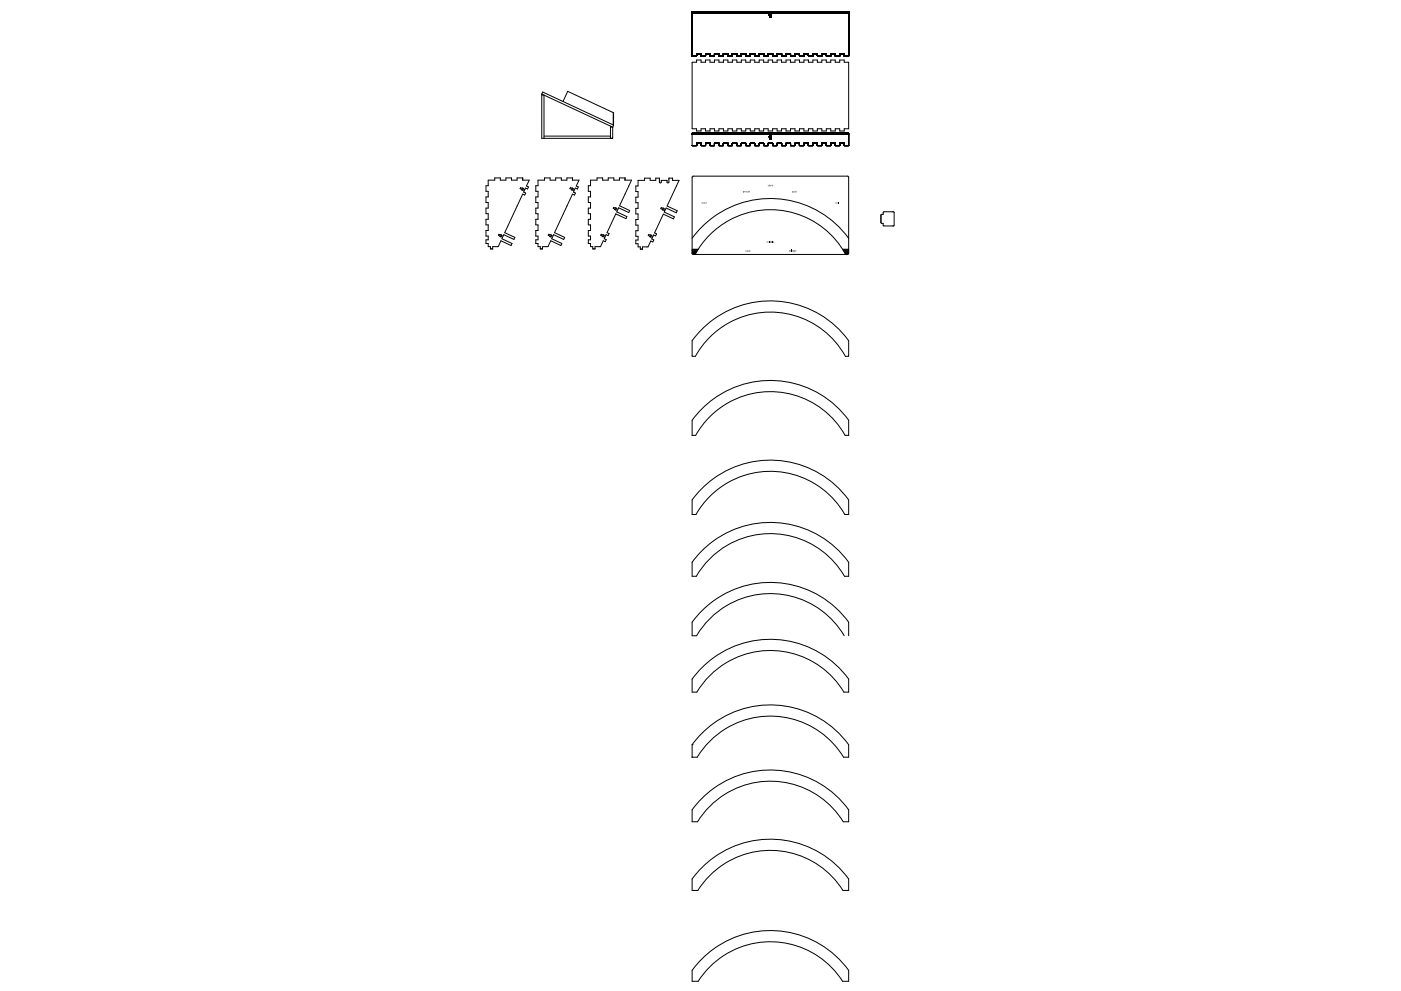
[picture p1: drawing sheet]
<svg xmlns="http://www.w3.org/2000/svg" width="420mm" height="297mm" viewBox="0 0 420 297" stroke-linecap="round" stroke-linejoin="round" font-family="sans-serif">
<g fill="none" stroke="#000" stroke-width=".3">
<path d="M207.6 3.5h23.3v1.7h.3l.1-.6-.1-1.1h23.3v13.2h-1.3v-.6h-1.4v.6h-1.3v-.6h-1.4v.6h-1.3v-.6h-1.3v.6h-1.4v-.6h-1.3v.6h-1.4v-.6h-1.3v.6h-1.3v-.6h-1.4v.6h-1.3v-.6h-1.4v.6h-1.3v-.6h-1.3v.6h-1.4v-.6h-1.3v.6h-1.4v-.6h-1.3v.6h-1.4v-.6h-1.3v.6h-1.3v-.6h-1.4v.6h-1.3v-.6h-1.4v.6h-1.3v-.6h-1.3v.6h-1.4v-.6h-1.3v.6h-1.4v-.6h-1.3v.6h-1.4v-.6h-1.3v.6h-1.3zM207.6 18.7h1.3v-.7h1.3v.7h1.4v-.7h1.3v.7h1.4v-.7h1.3v.7h1.4v-.7h1.3v.7h1.3v-.7h1.4v.7h1.3v-.7h1.4v.7h1.3v-.7h1.3v.7h1.4v-.7h1.3v.7h1.4v-.7h1.3v.7h1.4v-.7h1.3v.7h1.3v-.7h1.4v.7h1.3v-.7h1.4v.7h1.3v-.7h1.3v.7h1.4v-.7h1.3v.7h1.4v-.7h1.3v.7h1.3v-.7h1.4v.7h1.3v-.7h1.4v.7h1.3v19.9h-1.3v.7h-1.4v-.7h-1.3v.7h-1.4v-.7h-1.3v.7h-1.3v-.7h-1.4v.7h-1.3v-.7h-1.4v.7h-1.3v-.7h-1.3v.7h-1.4v-.7h-1.3v.7h-1.4v-.7h-1.3v.7h-1.3v-.7h-1.4v.7h-1.3v-.7h-1.4v.7h-1.3v-.7h-1.4v.7h-1.3v-.7h-1.3v.7h-1.4v-.7h-1.3v.7h-1.4v-.7h-1.3v.7h-1.3v-.7h-1.4v.7h-1.3v-.7h-1.4v.7h-1.3v-.7h-1.4v.7h-1.3v-.7h-1.3zM207.6 3.8h46.9M162.5 28.2v13.3h21.2M162.5 28.2l.3-.6 21.2 9.9-.3 .6M162.5 28.5h.6v13M162.5 28.2l21.2 9.9M168.8 30.4l1.5-3 13.7 6.4-.1 3.6M183.1 38.1h.6v3.4h-.6zM183.1 37.8v.3M207.6 40h23.3v1.7h.3l.1-.6-.1-1.1h23.3v3.6h-1.3v-.6h-1.4v.6h-1.3v-.6h-1.4v.6h-1.3v-.6h-1.3v.6h-1.4v-.6h-1.3v.6h-1.4v-.6h-1.3v.6h-1.3v-.6h-1.4v.6h-1.3v-.6h-1.4v.6h-1.3v-.6h-1.3v.6h-1.4v-.6h-1.3v.6h-1.4v-.6h-1.3v.6h-1.4v-.6h-1.3v.6h-1.3v-.6h-1.4v.6h-1.3v-.6h-1.4v.6h-1.3v-.6h-1.3v.6h-1.4v-.6h-1.3v.6h-1.4v-.6h-1.3v.6h-1.4v-.6h-1.3v.6h-1.3zM146.4 54h2v-.7h1.6v.7h1.7v-.7h1.7v.7h1.7v-.7h1.7v.7h1.9l-.8 1.8 .6 .2-.3 .6-.6-.2-.2 .4-1.3-.6-.1 .3 1.2 .6-.2 .5 .6 .3-.2 .6-.6-.3-5.4 11.5 3 1.5-.3 .6-3-1.5-.2 .5-.7-.5-.6-.1-.1 .3 1.2 .6-.2 .5 3.1 1.4-.3 .6-3.1-1.4-.8 1.7h-1.6v.7h-.7v-.7h-.7v-.9h-.7v-1.1h.7v-1.1h-.7v-1.7h.7v-1.7h-.7v-1.7h.7v-1.6h-.7v-1.7h.7v-1.7h-.7v-1.7h.7v-1.7h-.7v-1.6h.7z"/>
<path d="M161.4 54h1.9v-.7h1.7v.7h1.7v-.7h1.6v.7h1.7v-.7h1.7v.7h1.9l-.8 1.8 .6 .2-.3 .6-.6-.2-.2 .4-1.2-.6-.2 .3 1.3 .6-.2 .5 .6 .3-.3 .6-.6-.3-5.4 11.5 3 1.5-.2 .6-3.1-1.5-.2 .5-.7-.5-.5-.1-.2 .3 1.3 .6-.2 .5 3 1.4-.3 .6-3-1.4-.9 1.7h-1.6v.7h-.7v-.7h-.6v-.9h-.7v-1.1h.7v-1.1h-.7v-1.7h.7v-1.7h-.7v-1.7h.7v-1.6h-.7v-1.7h.7v-1.7h-.7v-1.7h.7v-1.7h-.7v-1.6h.7zM163.1 40.8h20v.7M177.1 54h2v-.7h1.6v.7h1.7v-.7h1.7v.7h1.7v-.7h1.6v.7h2l-3.6 7.7 3 1.4-.2 .6-3.1-1.4-.2 .4-.7-.4-.5-.1-.2 .3 1.3 .6-.2 .4 3 1.4-.3 .6-3-1.4-2.6 5.6 .6 .3-.3 .6-.6-.3-.2 .5-1.3-.6-.1 .3 1.2 .6-.2 .5 .6 .2-.3 .7-.6-.3-.8 1.7h-1.7v.7h-.6v-.7h-.7v-.9h-.7v-1.1h.7v-1.1h-.7v-1.7h.7v-1.7h-.7v-1.7h.7v-1.6h-.7v-1.7h.7v-1.7h-.7v-1.7h.7v-1.7h-.7v-1.6h.7zM191.4 54.1h1.9v-.7h1.7v.7h1.7v-.7h1.1v1.2l.2 .2 .3-.1v-.6h1.7l.1 .6 .4 .1 .1-1.4h1.1v.7h1.9l-3.5 7.7 3 1.4-.3 .6-3-1.4-.2 .4-.7-.5-.6-.1-.1 .3 1.2 .6-.2 .5 3.1 1.4-.3 .6-3.1-1.4-2.6 5.6 .6 .3-.3 .6-.6-.3-.2 .5-1.2-.6-.2 .3 1.3 .6-.2 .4 .6 .3-.3 .6-.6-.3-.8 1.8h-1.7v.7h-.7v-.7h-.6v-.9h-.7v-1.1h.7v-1.2h-.7v-1.6h.7v-1.7h-.7v-1.7h.7v-1.7h-.7v-1.7h.7v-1.6h-.7v-1.7h.7v-1.7h-.7v-1.7h.7zM207.6 40.3h46.9M207.6 71.4a29.1 29.1 0 0 1 46.9 0M207.6 75.9v-22.8l.3-.3h46.4l.2 .3v22.8M207.6 75.9l.3 .4h46.3l.3-.4M207.6 74.7h1.8M207.6 74.9h1.7M207.6 75h1.6M207.6 75.3h1.4"/>
<path d="M207.6 75.5h1.3M207.6 75.6h1.2M207.6 75.8h1.1M207.6 75.2h1.5M207.6 76h1M207.6 76.1h.9M208.5 76.3a25.7 25.7 0 0 1 45.1 0M252.7 74.7h1.8M252.8 74.9h1.7M252.9 75h1.6M253 75.2h1.5M253.1 75.3h1.4"/>
<path d="M253.2 75.5h1.3M253.3 75.6h1.2M253.4 75.8h1.1M253.4 76h1.1M253.5 76.1h1M264.9 63.5h3.2v4.2h-3l-.2-.2v-.5l-.6-.1-.1-2.4 .7-.3zM210.5 98.7a29.1 29.1 0 0 1 44 3.4v4.6l-1 .1a25.7 25.7 0 0 0-45 0l-.9-.1v-4.6zM207.6 130.5h.1M207.6 130.5v-4.5a29.1 29.1 0 0 1 46.9 0v4.5M207.6 130.5h1a25.7 25.7 0 0 1 44.8 0h1.1M254.5 130.5h.1M210.5 146.4a29.1 29.1 0 0 1 44 3.4v4.4h-1.1a25.7 25.7 0 0 0-44.7 0h-1.1v-4.4z"/>
<path d="M210.5 165.1a29.1 29.1 0 0 1 44 3.4v4.2h-1.2a25.7 25.7 0 0 0-44.5 0h-1.2v-4.2zM253.2 190.6a25.7 25.7 0 0 0-44.3 0h-1.3v-4.1a29.1 29.1 0 0 1 46.9 0v4.1M210.5 200.1a29.1 29.1 0 0 1 44 3.5v3.9h-1.4a25.7 25.7 0 0 0-44.1 0h-1.4v-3.9zM210.5 219.8a29.1 29.1 0 0 1 44 3.4v3.8h-1.5a25.7 25.7 0 0 0-43.9 0h-1.5v-3.8zM207.6 223.2h.1M210.5 239.3a29.1 29.1 0 0 1 44 3.4v3.6h-1.6a25.7 25.7 0 0 0-43.7 0h-1.6v-3.6zM210.5 260a29.1 29.1 0 0 1 44 3.5v3.4h-1.7a25.7 25.7 0 0 0-43.5 0h-1.7v-3.4zM210.5 287.4a29.1 29.1 0 0 1 44 3.5v3.2h-1.8a25.7 25.7 0 0 0-43.3 0h-1.8v-3.2z"/>
</g>
<g fill="#000">
<path d="M222.9 57.6l-.1 .2zM222.8 57.3v.5zM222.9 57.5v.1zM222.8 57.3l.1 .3zM222.8 57.3l.1 .2zM223.3 57.3h.2l-.2 .4zM223.5 57.5h.4zM223.6 57.3l-.1 .2zM223.5 57.5l.1 .1zM223.6 57.4h.3zM224 57.3l.2 .1h-.2l.2 .1-.1 .2-.2-.1h.3zM224.3 57.5h.4z"/>
<path d="M224.4 57.3l-.1 .2zM224.3 57.5l.1 .1zM224.4 57.4h.3zM224.8 57.2l.1 .5zM230.3 55.4l.3 .1h-.3l.3 .2-.1 .1-.2-.1h.2zM230.7 55.6v.2zM231 55.5v.2zM231 55.5l-.1 .2zM231.1 55.4l.1 .3 .2-.3-.1 .4zM231.5 55.6h.3zM231.5 55.5v.1zM231.5 55.6v.2z"/>
<path d="M237.6 57.5v.1zM237.9 57.4v.2zM237.9 57.4l-.1 .1zM238 57.3l.1 .3 .2-.3v.4l-.3-.1zM238.4 57.2l.1 .5zM238.7 57.3l-.1 .2zM238.6 57.5l.1 .1zM238.7 57.5v.1zM210.5 60.5l.1 .6zM210.8 60.7l-.1 .2zM210.7 60.9l.1 .1zM210.8 60.9v.1z"/>
<path d="M211.1 60.7h.3v.4l-.1-.4-.2 .4zM211.6 60.9h.3zM211.6 60.7v.2zM211.6 60.9v.1zM211.6 60.8h.3zM223.5 75.1h.3l.1 .4-.2-.4-.2 .4zM224 75.3h.3zM224 75.1v.2zM224 75.3v.1zM224 75.2l.3 .1zM224.4 75.1l.3 .1h-.3l.1 .2 .2-.1-.1 .2zM224.8 74.9v.3l.3-.1v.4l-.2-.2-.1 .2z"/>
<path d="M230 72.4h.5v.4l-.1-.4-.1 .4-.2-.4-.1 .4zM230.6 72.4l.1 .4zM231 72.7l.1 .1zM231 72.2v.2zM231.1 72.2v.6zM231 72.4v.2zM231 72.4l.1 .4zM231 72.6l.1 .2zM231.5 72.7v.1zM231.5 72.2v.2zM231.5 72.2v.6zM231.5 72.4v.2z"/>
<path d="M231.5 72.4v.4zM231.5 72.6v.2zM231.6 72.2l.1 .6zM231.8 72.6h.3zM231.9 72.4l-.1 .2zM231.8 72.6l.1 .2zM236.7 74.9l.1 .2zM236.8 75.1v.1zM236.8 75.1l-.1 .3zM236.7 74.9v.5zM236.8 75.1v.3zM237.2 75h.2l-.2 .4z"/>
<path d="M237.4 75l.1 .4zM237.9 75.3v.1zM237.9 74.9v.2zM237.9 74.9v.5zM237.9 75.1v.1zM237.9 75.1v.3zM237.9 75.2v.2zM238.3 75v.4zM238.3 75v.2zM238.5 75.2l.3 .1zM238.5 75.1v.1zM238.5 75.2v.2z"/>
<path d="M238.5 75.2h.3zM250.5 60.7l.2 .3 .2-.3-.2 .4zM251 60.7l-.1 .2zM250.9 60.9l.1 .1zM251 60.9v.1zM251.3 60.5l.1 .6z"/>
</g>
</svg>
